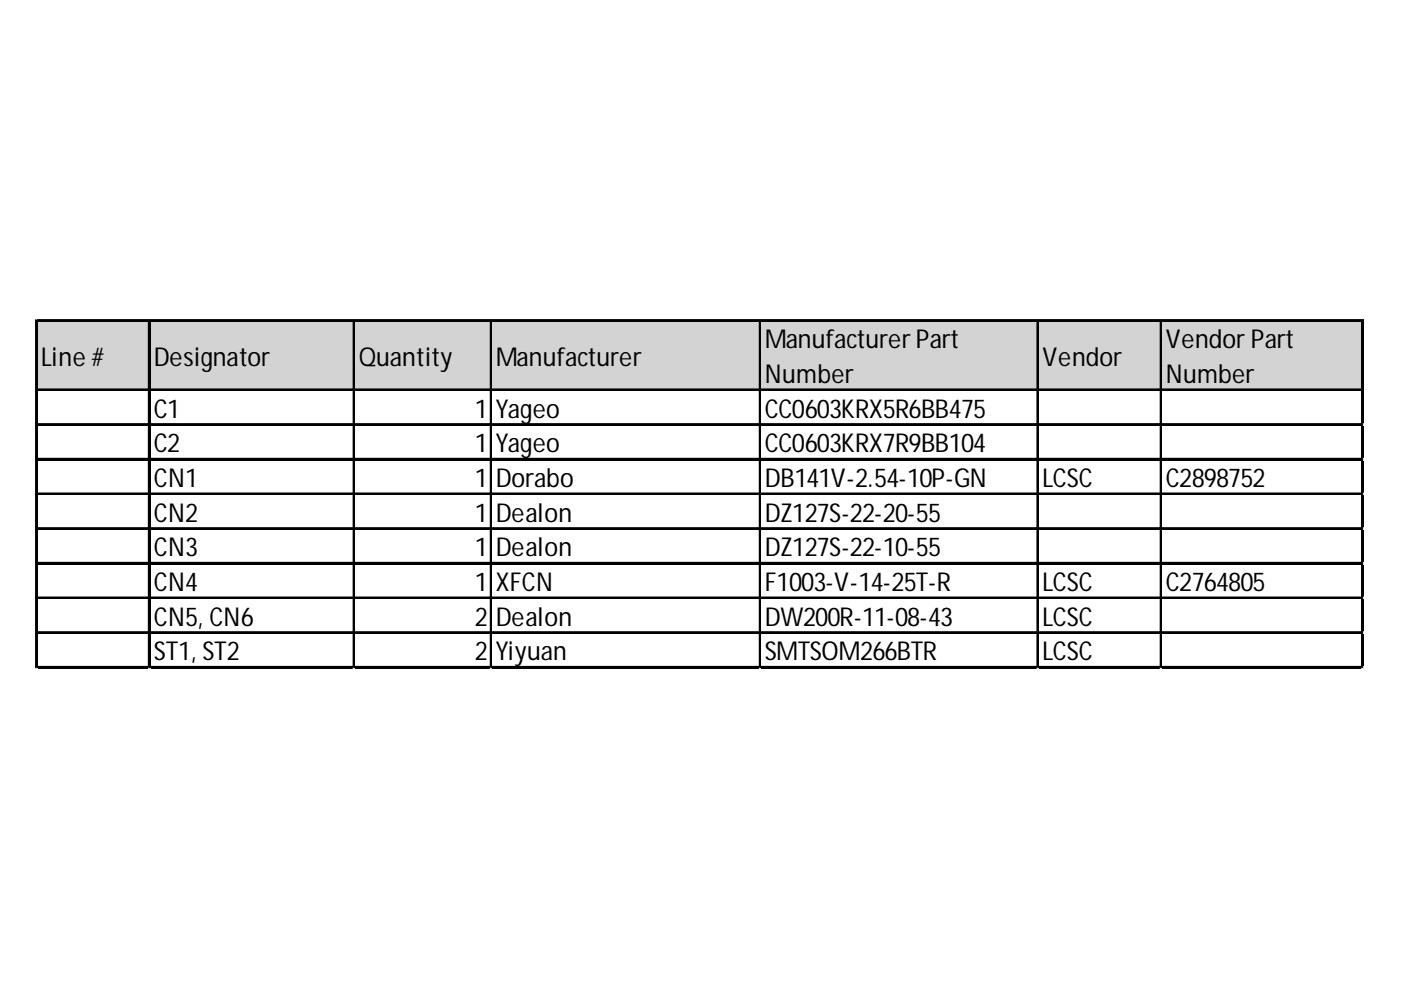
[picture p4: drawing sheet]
<svg xmlns="http://www.w3.org/2000/svg" width="297mm" height="210mm" viewBox="0 0 297 210" stroke-linecap="round" stroke-linejoin="round" font-family="sans-serif">
<defs><g id="words">
<g font-size="5.5">
<text x="8.7" y="77.5">Line #</text>
<text x="32.6" y="77.5">Designator</text>
<text x="76.1" y="77.5">Quantity</text>
<text x="105.1" y="77.5">Manufacturer</text>
<text x="162.2" y="73.8">ManufacturerPart</text>
<text x="221" y="77.5">Vendor</text>
<text x="247.2" y="73.8">VendorPart</text>
<text x="162.2" y="81.2">Number</text>
<text x="247.2" y="81.2">Number</text>
<text x="32.6" y="88.5">C1</text>
<text x="100.7" y="88.5">1</text>
<text x="105.1" y="88.5">Yageo</text>
<text x="162.2" y="88.5">CC0603KRX5R6BB475</text>
<text x="32.6" y="95.9">C2</text>
<text x="100.7" y="95.9">1</text>
<text x="105.1" y="95.9">Yageo</text>
<text x="162.2" y="95.9">CC0603KRX7R9BB104</text>
<text x="32.6" y="103.2">CN1</text>
<text x="100.7" y="103.2">1</text>
<text x="105.1" y="103.2">Dorabo</text>
<text x="162.2" y="103.2">DB141V-2.54-10P-GN</text>
<text x="221" y="103.2">LCSC</text>
<text x="247.2" y="103.2">C2898752</text>
<text x="32.6" y="110.6">CN2</text>
<text x="100.7" y="110.6">1</text>
<text x="105.1" y="110.6">Dealon</text>
<text x="162.2" y="110.6">DZ127S-22-20-55</text>
<text x="32.6" y="117.9">CN3</text>
<text x="100.7" y="117.9">1</text>
<text x="105.1" y="117.9">Dealon</text>
<text x="162.2" y="117.9">DZ127S-22-10-55</text>
<text x="32.6" y="125.3">CN4</text>
<text x="100.7" y="125.3">1</text>
<text x="105.1" y="125.3">XFCN</text>
<text x="162.2" y="125.3">F1003-V-14-25T-R</text>
<text x="221" y="125.3">LCSC</text>
<text x="247.2" y="125.3">C2764805</text>
<text x="32.6" y="132.6">CN5, CN6</text>
<text x="100.7" y="132.6">2</text>
<text x="105.1" y="132.6">Dealon</text>
<text x="162.2" y="132.6">DW200R-11-08-43</text>
<text x="221" y="132.6">LCSC</text>
<text x="32.6" y="140">ST1, ST2</text>
<text x="100.7" y="140">2</text>
<text x="105.1" y="140">Yiyuan</text>
<text x="162.2" y="140">SMTSOM266BTR</text>
<text x="221" y="140">LCSC</text>
</g>
</g></defs>
<path d="M7.9 68.2h281.3v14.7h-281.3z" fill="#d3d3d3"/>
<g fill="none" stroke="#000" stroke-width=".37">
<path d="M7.6 67.8v73.9M7.8 67.8v73.9M8 67.8h281.1M8 68h281.1M31.5 68.2v73.5M31.7 68.2v73.5M75 68.2v73.5M75.1 68.2v73.5M104 68.2v73.5M104.2 68.2v73.5M161.1 68.2v73.5M161.2 68.2v73.5"/>
<path d="M219.9 68.2v73.5M220.1 68.2v73.5M246.1 68.2v73.5M246.2 68.2v73.5M288.7 68.2v73.5M288.9 68.2v73.5M8 82.5h281.1M8 82.7h281.1M8 89.9h281.1M8 90.1h281.1M8 97.2h281.1M8 97.4h281.1"/>
<path d="M8 104.6h281.1M8 104.8h281.1M8 112h281.1M8 112.1h281.1M8 119.3h281.1M8 119.5h281.1M8 126.7h281.1M8 126.8h281.1M8 134h281.1M8 134.2h281.1M8 141.4h281.1M8 141.5h281.1"/>
</g>
<path d="M7.6 141.7v.1" fill="none" stroke="#e0e0e0" stroke-width=".37"/>
<path d="M7.6 141.7l.4 .1z" fill="#e0e0e0"/>
<path d="M31.5 141.7v.1" fill="none" stroke="#e0e0e0" stroke-width=".37"/>
<path d="M31.5 141.7l.4 .1z" fill="#e0e0e0"/>
<path d="M75 141.7v.1" fill="none" stroke="#e0e0e0" stroke-width=".37"/>
<path d="M75 141.7l.3 .1z" fill="#e0e0e0"/>
<path d="M104 141.7v.1" fill="none" stroke="#e0e0e0" stroke-width=".37"/>
<path d="M104 141.7l.4 .1z" fill="#e0e0e0"/>
<path d="M161.1 141.7v.1" fill="none" stroke="#e0e0e0" stroke-width=".37"/>
<path d="M161.1 141.7l.3 .1z" fill="#e0e0e0"/>
<path d="M219.9 141.7v.1" fill="none" stroke="#e0e0e0" stroke-width=".37"/>
<path d="M219.9 141.7l.4 .1z" fill="#e0e0e0"/>
<path d="M246.1 141.7v.1" fill="none" stroke="#e0e0e0" stroke-width=".37"/>
<path d="M246.1 141.7l.3 .1z" fill="#e0e0e0"/>
<path d="M288.7 141.7v.1" fill="none" stroke="#e0e0e0" stroke-width=".37"/>
<path d="M288.7 141.7l.4 .1z" fill="#e0e0e0"/>
<path d="M289.1 89.9h.1" fill="none" stroke="#e0e0e0" stroke-width=".37"/>
<path d="M289.1 89.9l.1 .4z" fill="#e0e0e0"/>
<path d="M289.1 97.2h.1" fill="none" stroke="#e0e0e0" stroke-width=".37"/>
<path d="M289.1 97.2l.1 .4z" fill="#e0e0e0"/>
<path d="M289.1 104.6h.1" fill="none" stroke="#e0e0e0" stroke-width=".37"/>
<path d="M289.1 104.6l.1 .4z" fill="#e0e0e0"/>
<path d="M289.1 112h.1" fill="none" stroke="#e0e0e0" stroke-width=".37"/>
<path d="M289.1 112l.1 .3z" fill="#e0e0e0"/>
<path d="M289.1 119.3h.1" fill="none" stroke="#e0e0e0" stroke-width=".37"/>
<path d="M289.1 119.3l.1 .4z" fill="#e0e0e0"/>
<path d="M289.1 126.7h.1" fill="none" stroke="#e0e0e0" stroke-width=".37"/>
<path d="M289.1 126.7l.1 .3z" fill="#e0e0e0"/>
<path d="M289.1 134h.1" fill="none" stroke="#e0e0e0" stroke-width=".37"/>
<path d="M289.1 134l.1 .4z" fill="#e0e0e0"/>
<path d="M289.1 141.4h.1" fill="none" stroke="#e0e0e0" stroke-width=".37"/>
<path d="M289.1 141.4l.1 .3z" fill="#e0e0e0"/>
<use href="#words"/>
</svg>
